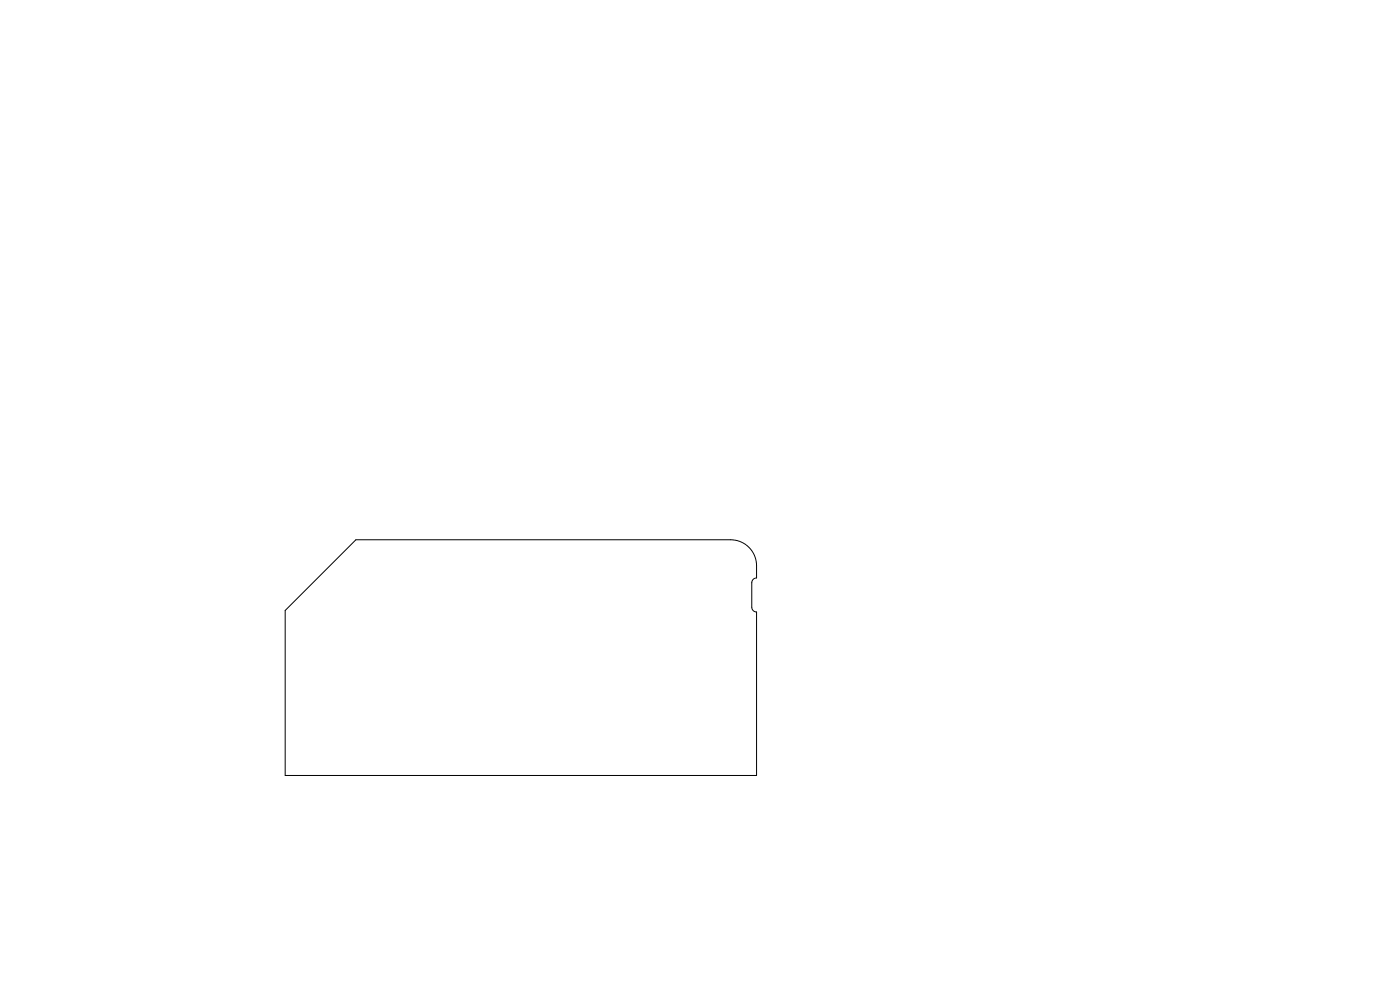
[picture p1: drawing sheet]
<svg xmlns="http://www.w3.org/2000/svg" width="297mm" height="210mm" viewBox="0 0 297 210" stroke-linecap="round" stroke-linejoin="round" font-family="sans-serif">
<path d="M75.5 114.5h79.5a5.5 5.5 0 0 1 5.5 5.5v2.6a1.02 1.02 0 0 0-1 1v5.2a1.02 1.02 0 0 0 1 1v34.7h-100v-35z" fill="none" stroke="#000" stroke-width=".21"/>
</svg>
